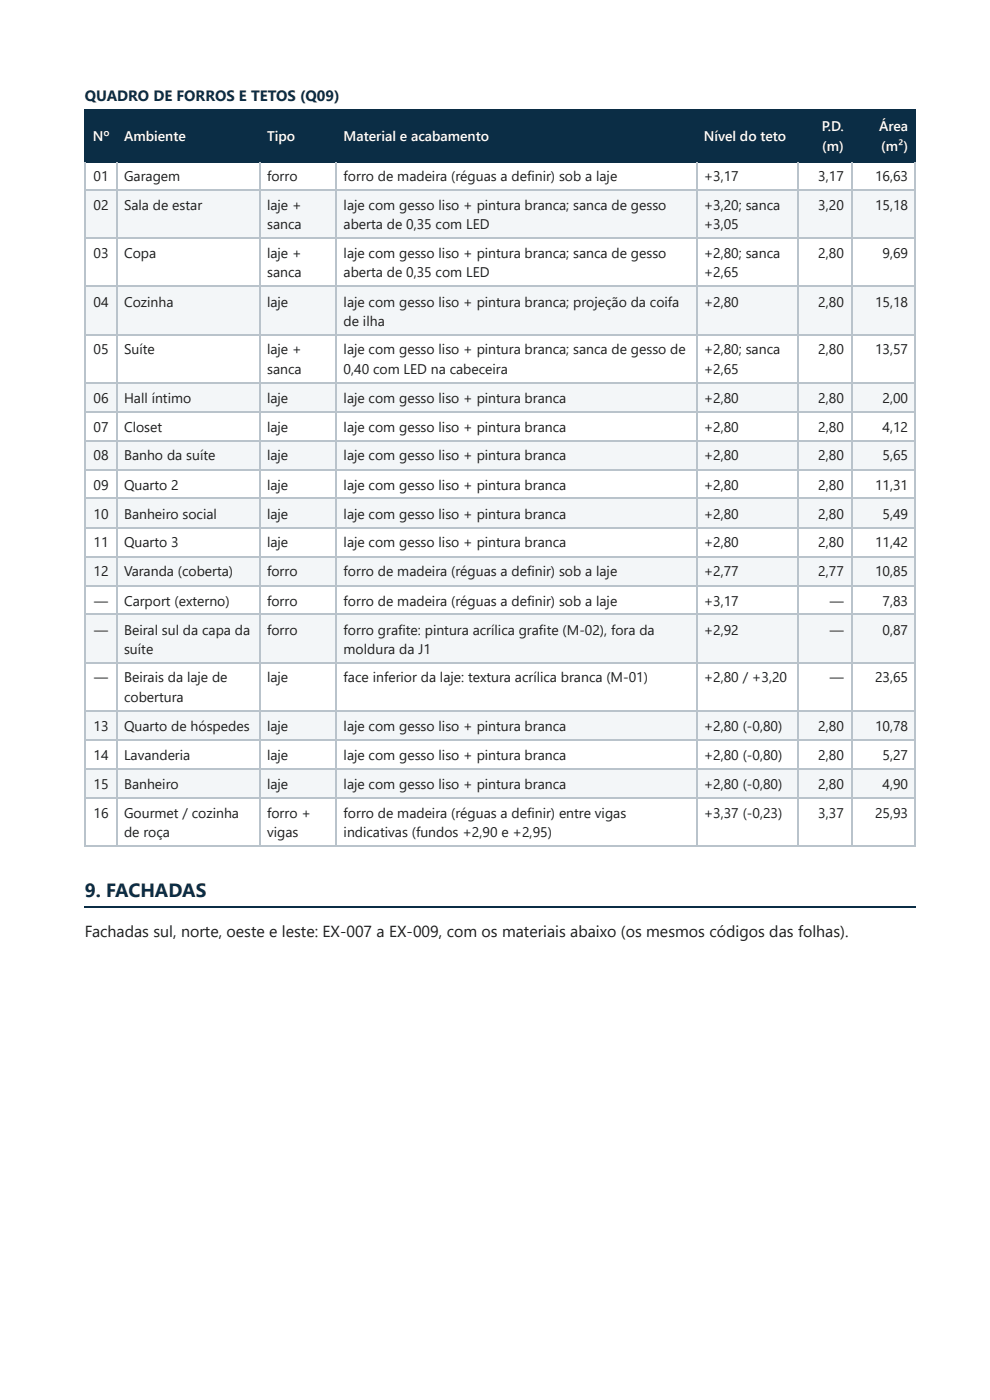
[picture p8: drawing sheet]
<svg xmlns="http://www.w3.org/2000/svg" width="210mm" height="297mm" viewBox="0 0 210 297" stroke-linecap="round" stroke-linejoin="round" font-family="sans-serif">
<defs><g id="words">
<text font-size="4.1" fill="#0b2d45" x="18" y="190.2">9. FACHADAS</text>
<text font-size="3.4" fill="#1d1d1d" x="18" y="198.7">Fachadas sul, norte, oeste e leste: EX-007 a EX-009, com os materiais abaixo (os mesmos códigos das folhas).</text>
<text font-size="3.2" fill="#0b2d45" x="18" y="21.4">QUADRO DE FORROS E TETOS (Q09)</text>
<g font-size="3" fill="#fff">
<text x="19.7" y="29.9">Nº</text>
<text x="26.3" y="29.9">Ambiente</text>
<text x="56.6" y="29.9">Tipo</text>
<text x="72.9" y="29.9">Material e acabamento</text>
<text x="149.2" y="29.9">Nível do teto</text>
<text x="174.3" y="27.8">P.D.</text>
<text x="186.4" y="27.8">Área</text>
<text x="174.3" y="32">(m)</text>
<text x="186.8" y="32">(m²)</text>
</g>
<g font-size="3" fill="#1d1d1d">
<text x="19.8" y="38.4">01</text>
<text x="26.3" y="38.4">Garagem</text>
<text x="56.6" y="38.4">forro</text>
<text x="72.9" y="38.4">forro de madeira (réguas a definir) sob a laje</text>
<text x="149.2" y="38.4">+3,17</text>
<text x="173.5" y="38.4">3,17</text>
<text x="185.5" y="38.4">16,63</text>
<text x="19.8" y="44.5">02</text>
<text x="26.3" y="44.5">Sala de estar</text>
<text x="56.6" y="44.5">laje +</text>
<text x="72.9" y="44.5">laje com gesso liso + pintura branca; sanca de gesso</text>
<text x="149.2" y="44.5">+3,20; sanca</text>
<text x="173.5" y="44.5">3,20</text>
<text x="185.5" y="44.5">15,18</text>
<text x="56.6" y="48.7">sanca</text>
<text x="72.9" y="48.7">aberta de 0,35 com LED</text>
<text x="149.2" y="48.7">+3,05</text>
<text x="19.8" y="54.8">03</text>
<text x="26.3" y="54.8">Copa</text>
<text x="56.6" y="54.8">laje +</text>
<text x="56.6" y="58.7">sanca</text>
<text x="72.9" y="54.8">laje com gesso liso + pintura branca; sanca de gesso</text>
<text x="72.9" y="58.7">aberta de 0,35 com LED</text>
<text x="149.2" y="54.8">+2,80; sanca</text>
<text x="149.2" y="58.7">+2,65</text>
<text x="173.5" y="54.8">2,80</text>
<text x="187.1" y="54.8">9,69</text>
<text x="19.8" y="65.1">04</text>
<text x="26.3" y="65.1">Cozinha</text>
<text x="56.6" y="65.1">laje</text>
<text x="72.9" y="65.1">laje com gesso liso + pintura branca; projeção da coifa</text>
<text x="149.2" y="65.1">+2,80</text>
<text x="173.5" y="65.1">2,80</text>
<text x="185.5" y="65.1">15,18</text>
<text x="72.9" y="69.1">de ilha</text>
<text x="19.8" y="75.1">05</text>
<text x="26.3" y="75.1">Suíte</text>
<text x="56.6" y="75.1">laje +</text>
<text x="72.9" y="75.1">laje com gesso liso + pintura branca; sanca de gesso de</text>
<text x="149.2" y="75.1">+2,80; sanca</text>
<text x="173.5" y="75.1">2,80</text>
<text x="185.5" y="75.1">13,57</text>
<text x="56.6" y="79.4">sanca</text>
<text x="72.9" y="79.4">0,40 com LED na cabeceira</text>
<text x="149.2" y="79.4">+2,65</text>
<text x="19.8" y="85.5">06</text>
<text x="26.3" y="85.5">Hall íntimo</text>
<text x="56.6" y="85.5">laje</text>
<text x="72.9" y="85.5">laje com gesso liso + pintura branca</text>
<text x="149.2" y="85.5">+2,80</text>
<text x="173.5" y="85.5">2,80</text>
<text x="187.1" y="85.5">2,00</text>
<text x="19.8" y="91.5">07</text>
<text x="26.3" y="91.5">Closet</text>
<text x="56.6" y="91.5">laje</text>
<text x="72.9" y="91.5">laje com gesso liso + pintura branca</text>
<text x="149.2" y="91.5">+2,80</text>
<text x="173.5" y="91.5">2,80</text>
<text x="187.1" y="91.5">4,12</text>
<text x="19.8" y="97.6">08</text>
<text x="26.3" y="97.6">Banho da suíte</text>
<text x="56.6" y="97.6">laje</text>
<text x="72.9" y="97.6">laje com gesso liso + pintura branca</text>
<text x="149.2" y="97.6">+2,80</text>
<text x="173.5" y="97.6">2,80</text>
<text x="187.1" y="97.6">5,65</text>
<text x="19.8" y="104">09</text>
<text x="26.3" y="104">Quarto 2</text>
<text x="56.6" y="104">laje</text>
<text x="72.9" y="104">laje com gesso liso + pintura branca</text>
<text x="149.2" y="104">+2,80</text>
<text x="173.5" y="104">2,80</text>
<text x="185.5" y="104">11,31</text>
<text x="19.8" y="110.1">10</text>
<text x="26.3" y="110.1">Banheiro social</text>
<text x="56.6" y="110.1">laje</text>
<text x="72.9" y="110.1">laje com gesso liso + pintura branca</text>
<text x="149.2" y="110.1">+2,80</text>
<text x="173.5" y="110.1">2,80</text>
<text x="187.1" y="110.1">5,49</text>
<text x="19.8" y="116.2">11</text>
<text x="26.3" y="116.2">Quarto 3</text>
<text x="56.6" y="116.2">laje</text>
<text x="72.9" y="116.2">laje com gesso liso + pintura branca</text>
<text x="149.2" y="116.2">+2,80</text>
<text x="173.5" y="116.2">2,80</text>
<text x="185.5" y="116.2">11,42</text>
<text x="19.8" y="122.2">12</text>
<text x="26.3" y="122.2">Varanda (coberta)</text>
<text x="56.6" y="122.2">forro</text>
<text x="72.9" y="122.2">forro de madeira (réguas a definir) sob a laje</text>
<text x="149.2" y="122.2">+2,77</text>
<text x="173.5" y="122.2">2,77</text>
<text x="185.5" y="122.2">10,85</text>
<text x="20" y="128.6">—</text>
<text x="26.3" y="128.6">Carport (externo)</text>
<text x="56.6" y="128.6">forro</text>
<text x="72.9" y="128.6">forro de madeira (réguas a definir) sob a laje</text>
<text x="149.2" y="128.6">+3,17</text>
<text x="176" y="128.6">—</text>
<text x="187.1" y="128.6">7,83</text>
<text x="20" y="134.7">—</text>
<text x="26.3" y="134.7">Beiral sul da capa da</text>
<text x="56.6" y="134.7">forro</text>
<text x="72.9" y="134.7">forro grafite: pintura acrílica grafite (M-02), fora da</text>
<text x="149.2" y="134.7">+2,92</text>
<text x="176" y="134.7">—</text>
<text x="187.1" y="134.7">0,87</text>
<text x="26.3" y="138.6">suíte</text>
<text x="72.9" y="138.6">moldura da J1</text>
<text x="20" y="144.7">—</text>
<text x="26.3" y="144.7">Beirais da laje de</text>
<text x="26.3" y="149">cobertura</text>
<text x="56.6" y="144.7">laje</text>
<text x="72.9" y="144.7">face inferior da laje: textura acrílica branca (M-01)</text>
<text x="149.2" y="144.7">+2,80 / +3,20</text>
<text x="176" y="144.7">—</text>
<text x="185.5" y="144.7">23,65</text>
<text x="19.8" y="155">13</text>
<text x="26.3" y="155">Quarto de hóspedes</text>
<text x="56.6" y="155">laje</text>
<text x="72.9" y="155">laje com gesso liso + pintura branca</text>
<text x="149.2" y="155">+2,80 (-0,80)</text>
<text x="173.5" y="155">2,80</text>
<text x="185.5" y="155">10,78</text>
<text x="19.8" y="161.1">14</text>
<text x="26.3" y="161.1">Lavanderia</text>
<text x="56.6" y="161.1">laje</text>
<text x="72.9" y="161.1">laje com gesso liso + pintura branca</text>
<text x="149.2" y="161.1">+2,80 (-0,80)</text>
<text x="173.5" y="161.1">2,80</text>
<text x="187.1" y="161.1">5,27</text>
<text x="19.8" y="167.5">15</text>
<text x="26.3" y="167.5">Banheiro</text>
<text x="56.6" y="167.5">laje</text>
<text x="72.9" y="167.5">laje com gesso liso + pintura branca</text>
<text x="149.2" y="167.5">+2,80 (-0,80)</text>
<text x="173.5" y="167.5">2,80</text>
<text x="187.1" y="167.5">4,90</text>
<text x="19.8" y="173.6">16</text>
<text x="26.3" y="173.6">Gourmet / cozinha</text>
<text x="56.6" y="173.6">forro +</text>
<text x="72.9" y="173.6">forro de madeira (réguas a definir) entre vigas</text>
<text x="149.2" y="173.6">+3,37 (-0,23)</text>
<text x="173.5" y="173.6">3,37</text>
<text x="185.5" y="173.6">25,93</text>
<text x="26.3" y="177.5">de roça</text>
<text x="56.6" y="177.5">vigas</text>
<text x="72.9" y="177.5">indicativas (fundos +2,90 e +2,95)</text>
</g>
</g></defs>
<g fill="#0b2d45">
<path d="M18.3 23.5h6.6v10.6h-6.6z"/>
<path d="M24.9 23.5h30.1v10.6h-30.1z"/>
<path d="M55 23.5h16.4v10.6h-16.4z"/>
<path d="M71.4 23.5h76.2v10.6h-76.2z"/>
<path d="M147.6 23.5h21.5v10.6h-21.5z"/>
<path d="M169.1 23.5h11.3v10.6h-11.3z"/>
<path d="M180.4 23.5h13.6v10.6h-13.6z"/>
</g>
<g fill="#f3f6f8">
<path d="M18.3 40.2h6.6v10.3h-6.6z"/>
<path d="M24.9 40.2h30.1v10.3h-30.1z"/>
<path d="M55 40.2h16.4v10.3h-16.4z"/>
<path d="M71.4 40.2h76.2v10.3h-76.2z"/>
<path d="M147.6 40.2h21.5v10.3h-21.5z"/>
<path d="M169.1 40.2h11.3v10.3h-11.3z"/>
<path d="M180.4 40.2h13.6v10.3h-13.6z"/>
<path d="M18.3 60.9h6.6v10h-6.6z"/>
<path d="M24.9 60.9h30.1v10h-30.1z"/>
<path d="M55 60.9h16.4v10h-16.4z"/>
<path d="M71.4 60.9h76.2v10h-76.2z"/>
<path d="M147.6 60.9h21.5v10h-21.5z"/>
<path d="M169.1 60.9h11.3v10h-11.3z"/>
<path d="M180.4 60.9h13.6v10h-13.6z"/>
<path d="M18.3 81.2h6.6v6.1h-6.6z"/>
<path d="M24.9 81.2h30.1v6.1h-30.1z"/>
<path d="M55 81.2h16.4v6.1h-16.4z"/>
<path d="M71.4 81.2h76.2v6.1h-76.2z"/>
<path d="M147.6 81.2h21.5v6.1h-21.5z"/>
<path d="M169.1 81.2h11.3v6.1h-11.3z"/>
<path d="M180.4 81.2h13.6v6.1h-13.6z"/>
<path d="M18.3 93.4h6.6v6.3h-6.6z"/>
<path d="M24.9 93.4h30.1v6.3h-30.1z"/>
<path d="M55 93.4h16.4v6.3h-16.4z"/>
<path d="M71.4 93.4h76.2v6.3h-76.2z"/>
<path d="M147.6 93.4h21.5v6.3h-21.5z"/>
<path d="M169.1 93.4h11.3v6.3h-11.3z"/>
<path d="M180.4 93.4h13.6v6.3h-13.6z"/>
<path d="M18.3 105.8h6.6v6.1h-6.6z"/>
<path d="M24.9 105.8h30.1v6.1h-30.1z"/>
<path d="M55 105.8h16.4v6.1h-16.4z"/>
<path d="M71.4 105.8h76.2v6.1h-76.2z"/>
<path d="M147.6 105.8h21.5v6.1h-21.5z"/>
<path d="M169.1 105.8h11.3v6.1h-11.3z"/>
<path d="M180.4 105.8h13.6v6.1h-13.6z"/>
<path d="M18.3 118h6.6v6.4h-6.6z"/>
<path d="M24.9 118h30.1v6.4h-30.1z"/>
<path d="M55 118h16.4v6.4h-16.4z"/>
<path d="M71.4 118h76.2v6.4h-76.2z"/>
<path d="M147.6 118h21.5v6.4h-21.5z"/>
<path d="M169.1 118h11.3v6.4h-11.3z"/>
<path d="M180.4 118h13.6v6.4h-13.6z"/>
<path d="M18.3 130.4h6.6v10.4h-6.6z"/>
<path d="M24.9 130.4h30.1v10.4h-30.1z"/>
<path d="M55 130.4h16.4v10.4h-16.4z"/>
<path d="M71.4 130.4h76.2v10.4h-76.2z"/>
<path d="M147.6 130.4h21.5v10.4h-21.5z"/>
<path d="M169.1 130.4h11.3v10.4h-11.3z"/>
<path d="M180.4 130.4h13.6v10.4h-13.6z"/>
<path d="M18.3 150.8h6.6v6.4h-6.6z"/>
<path d="M24.9 150.8h30.1v6.4h-30.1z"/>
<path d="M55 150.8h16.4v6.4h-16.4z"/>
<path d="M71.4 150.8h76.2v6.4h-76.2z"/>
<path d="M147.6 150.8h21.5v6.4h-21.5z"/>
<path d="M169.1 150.8h11.3v6.4h-11.3z"/>
<path d="M180.4 150.8h13.6v6.4h-13.6z"/>
<path d="M18.3 163.2h6.6v6.1h-6.6z"/>
<path d="M24.9 163.2h30.1v6.1h-30.1z"/>
<path d="M55 163.2h16.4v6.1h-16.4z"/>
<path d="M71.4 163.2h76.2v6.1h-76.2z"/>
<path d="M147.6 163.2h21.5v6.1h-21.5z"/>
<path d="M169.1 163.2h11.3v6.1h-11.3z"/>
<path d="M180.4 163.2h13.6v6.1h-13.6z"/>
</g>
<path d="M18 23.4h176M18 34.3h176M18.1 23.3v11.1M24.7 23.3v11.1M55.2 23.3v11.1M71.3 23.3v11.1M147.8 23.3v11.1M169.2 23.3v11.1M180.6 23.3v11.1M18 192.5h176" fill="none" stroke="#0b2d45" stroke-width=".26"/>
<path d="M194 23.3v11.1" fill="none" stroke="#0b2d45" stroke-width=".21"/>
<g fill="none" stroke="#b9c3cb" stroke-width=".26">
<path d="M18.1 34.4v145.3M24.7 34.4v145.3M55.2 34.4v145.3M71.3 34.4v145.3M147.8 34.4v145.3M169.2 34.4v145.3M180.6 34.4v145.3M18 40.3h176M18 50.4h176M18 60.7h176M18 71h176M18 81.4h176"/>
<path d="M18 87.4h176M18 93.5h176M18 99.6h176M18 105.7h176M18 112.1h176M18 118.1h176M18 124.2h176M18 130.3h176M18 140.6h176M18 150.9h176M18 157h176M18 163.1h176"/>
<path d="M18 169.2h176M18 179.5h176"/>
</g>
<path d="M194 34.4v145.3" fill="none" stroke="#b9c3cb" stroke-width=".21"/>
<use href="#words"/>
</svg>
